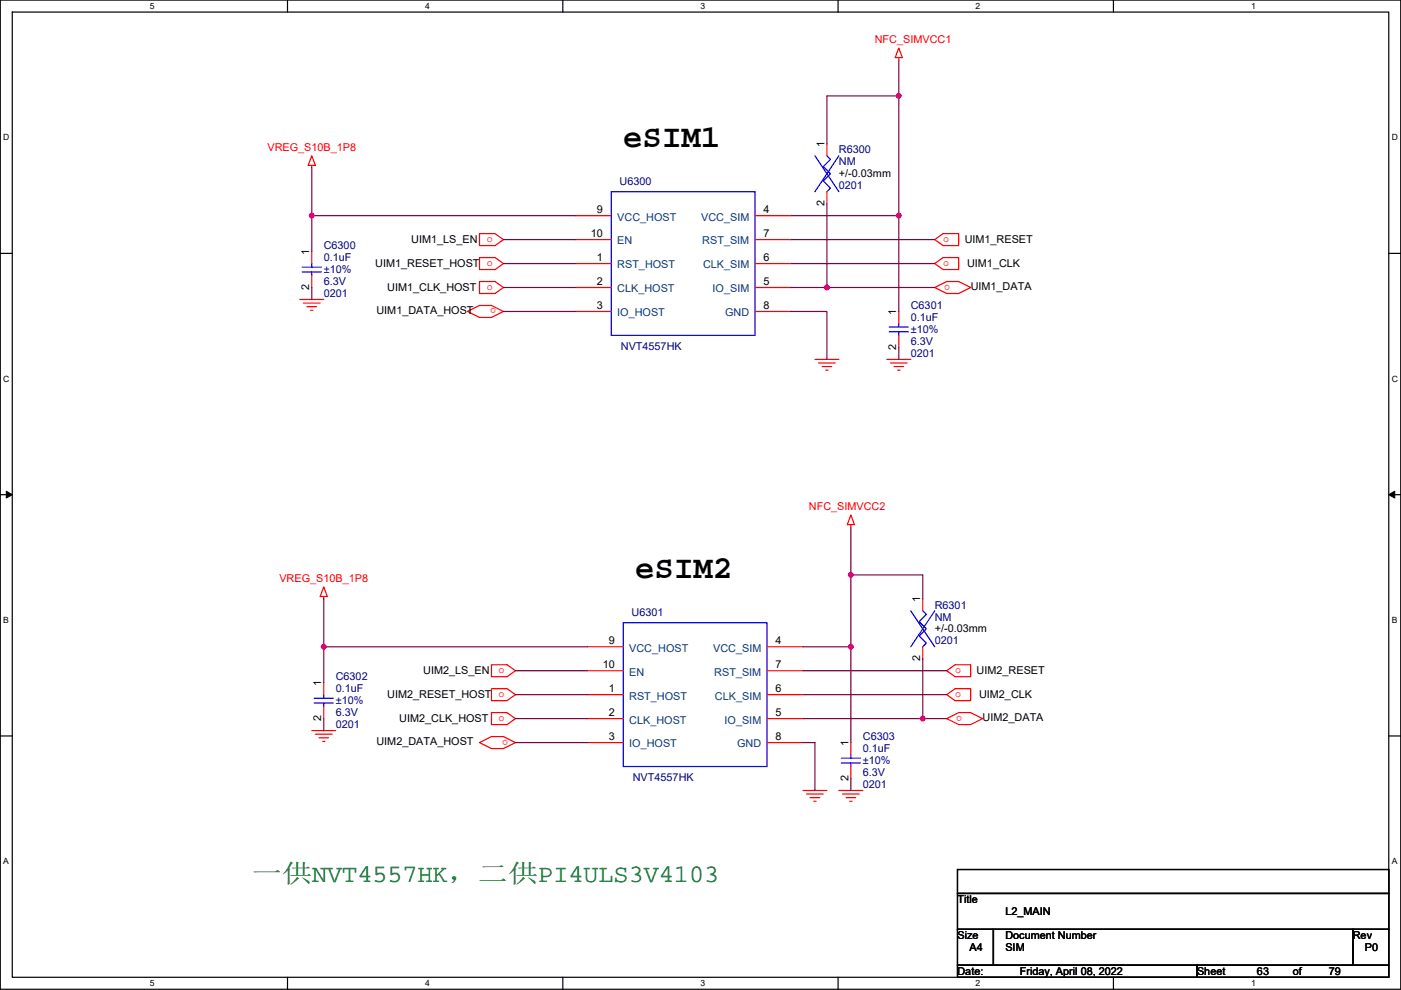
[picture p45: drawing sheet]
<svg xmlns="http://www.w3.org/2000/svg" width="297mm" height="210mm" viewBox="0 0 297 210" stroke-linecap="round" stroke-linejoin="round" font-family="sans-serif">
<defs><g id="words">
<g font-size="6.9">
<text x="132.1" y="31.1">eSIM1</text>
<text x="134.7" y="122.6">eSIM2</text>
</g>
<text font-size="5.3" fill="#008000" x="53.4" y="187.2">一供NVT4557HK，二供PI4ULS3V4103</text>
<g font-size="2.3" fill="#f00">
<text x="185.5" y="9.2">NFC_SIMVCC1</text>
<text x="56.7" y="32">VREG_S10B_1P8</text>
<text x="103.2" y="51.4">o</text>
<text x="200" y="51.4">o</text>
<text x="103.2" y="56.5">o</text>
<text x="200" y="56.5">o</text>
<text x="103.2" y="61.5">o</text>
<text x="105.2" y="65.4" transform="rotate(180 105.2 65.4)">o</text>
<text x="201.5" y="60.3" transform="rotate(180 201.5 60.3)">o</text>
<text x="171.5" y="108.2">NFC_SIMVCC2</text>
<text x="59.2" y="123.5">VREG_S10B_1P8</text>
<text x="105.7" y="142.8">o</text>
<text x="202.5" y="142.8">o</text>
<text x="105.7" y="147.9">o</text>
<text x="202.5" y="147.9">o</text>
<text x="105.7" y="153">o</text>
<text x="204" y="151.8" transform="rotate(180 204 151.8)">o</text>
<text x="107.8" y="156.9" transform="rotate(180 107.8 156.9)">o</text>
</g>
<g font-size="2.3">
<text x="174.8" y="31.3" transform="rotate(-90 174.8 31.3)">1</text>
<text x="177.9" y="37.6">+/-0.03mm</text>
<text x="126.6" y="45.2">9</text>
<text x="161.9" y="45.2">4</text>
<text x="174.8" y="43.7" transform="rotate(-90 174.8 43.7)">2</text>
<text x="87.2" y="51.6">UIM1_LS_EN</text>
<text x="125.3" y="50.3">10</text>
<text x="161.9" y="50.3">7</text>
<text x="204.5" y="51.6">UIM1_RESET</text>
<text x="65.6" y="54.1" transform="rotate(-90 65.6 54.1)">1</text>
<text x="79.6" y="56.7">UIM1_RESET_HOST</text>
<text x="126.6" y="55.4">1</text>
<text x="161.9" y="55.4">6</text>
<text x="205" y="56.7">UIM1_CLK</text>
<text x="65.6" y="61.5" transform="rotate(-90 65.6 61.5)">2</text>
<text x="82.1" y="61.8">UIM1_CLK_HOST</text>
<text x="126.6" y="60.5">2</text>
<text x="126.6" y="65.5">3</text>
<text x="161.9" y="65.5">8</text>
<text x="161.9" y="60.5">5</text>
<text x="205.8" y="61.5">UIM1_DATA</text>
<text x="79.8" y="66.6">UIM1_DATA_HOST</text>
<text x="190" y="66.8" transform="rotate(-90 190 66.8)">1</text>
<text x="190" y="74.2" transform="rotate(-90 190 74.2)">2</text>
<text x="195.1" y="127.8" transform="rotate(-90 195.1 127.8)">1</text>
<text x="129.1" y="136.7">9</text>
<text x="164.4" y="136.7">4</text>
<text x="198.2" y="134.2">+/-0.03mm</text>
<text x="89.7" y="143">UIM2_LS_EN</text>
<text x="127.8" y="141.7">10</text>
<text x="164.4" y="141.7">7</text>
<text x="195.1" y="140.3" transform="rotate(-90 195.1 140.3)">2</text>
<text x="207.1" y="143">UIM2_RESET</text>
<text x="68.1" y="145.6" transform="rotate(-90 68.1 145.6)">1</text>
<text x="82.1" y="148.1">UIM2_RESET_HOST</text>
<text x="129.1" y="146.8">1</text>
<text x="164.4" y="146.8">6</text>
<text x="207.6" y="148.1">UIM2_CLK</text>
<text x="68.1" y="153" transform="rotate(-90 68.1 153)">2</text>
<text x="84.6" y="153.2">UIM2_CLK_HOST</text>
<text x="129.1" y="151.9">2</text>
<text x="164.4" y="151.9">5</text>
<text x="208.3" y="153">UIM2_DATA</text>
<text x="79.8" y="158">UIM2_DATA_HOST</text>
<text x="129.1" y="157">3</text>
<text x="164.4" y="157">8</text>
<text x="179.9" y="158.3" transform="rotate(-90 179.9 158.3)">1</text>
<text x="179.9" y="165.7" transform="rotate(-90 179.9 165.7)">2</text>
<text x="203" y="191.6">Title</text>
<text x="213.2" y="194.1">L2_MAIN</text>
<text x="203" y="199.2">Size</text>
<text x="205.5" y="201.7">A4</text>
<text x="213.2" y="199.2">Document Number</text>
<text x="213.2" y="201.7">SIM</text>
<text x="286.8" y="199.2">Rev</text>
<text x="289.4" y="201.7">P0</text>
<text x="203" y="206.8">Date:</text>
<text x="216.2" y="206.8">Friday, April 08, 2022</text>
<text x="253.8" y="206.8">Sheet</text>
<text x="266.5" y="206.8">63</text>
<text x="274.1" y="206.8">of</text>
<text x="281.7" y="206.8">79</text>
</g>
<g font-size="2.3" fill="#000080">
<text x="177.9" y="32.6">R6300</text>
<text x="177.9" y="35.1">NM</text>
<text x="131.4" y="39.2">U6300</text>
<text x="177.9" y="40.2">0201</text>
<text x="68.6" y="52.9">C6300</text>
<text x="68.6" y="55.4">0.1uF</text>
<text x="68.6" y="58">±10%</text>
<text x="68.6" y="63">0201</text>
<text x="68.6" y="60.5">6.3V</text>
<text x="193.1" y="65.6">C6301</text>
<text x="193.1" y="68.1">0.1uF</text>
<text x="193.1" y="70.7">±10%</text>
<text x="131.6" y="74.2">NVT4557HK</text>
<text x="193.1" y="75.7">0201</text>
<text x="193.1" y="73.2">6.3V</text>
<text x="133.9" y="130.6">U6301</text>
<text x="198.2" y="129.1">R6301</text>
<text x="198.2" y="131.6">NM</text>
<text x="198.2" y="136.7">0201</text>
<text x="71.2" y="144.3">C6302</text>
<text x="71.2" y="146.9">0.1uF</text>
<text x="71.2" y="149.4">±10%</text>
<text x="71.2" y="154.5">0201</text>
<text x="71.2" y="151.9">6.3V</text>
<text x="182.9" y="157">C6303</text>
<text x="182.9" y="159.6">0.1uF</text>
<text x="134.2" y="165.6">NVT4557HK</text>
<text x="182.9" y="167.2">0201</text>
<text x="182.9" y="164.6">6.3V</text>
<text x="182.9" y="162.1">±10%</text>
</g>
<g font-size="2.3" fill="#004080">
<text x="130.9" y="46.8">VCC_HOST</text>
<text x="148.7" y="46.8">VCC_SIM</text>
<text x="130.9" y="51.9">EN</text>
<text x="148.9" y="51.9">RST_SIM</text>
<text x="130.9" y="56.9">RST_HOST</text>
<text x="149.1" y="56.9">CLK_SIM</text>
<text x="130.9" y="62">CLK_HOST</text>
<text x="151.1" y="62">IO_SIM</text>
<text x="130.9" y="67.1">IO_HOST</text>
<text x="153.7" y="67.1">GND</text>
<text x="133.4" y="138.2">VCC_HOST</text>
<text x="133.4" y="143.3">EN</text>
<text x="151.2" y="138.2">VCC_SIM</text>
<text x="151.4" y="143.3">RST_SIM</text>
<text x="133.4" y="148.4">RST_HOST</text>
<text x="151.6" y="148.4">CLK_SIM</text>
<text x="133.4" y="153.5">CLK_HOST</text>
<text x="153.6" y="153.5">IO_SIM</text>
<text x="133.4" y="158.5">IO_HOST</text>
<text x="156.3" y="158.5">GND</text>
</g>
<g font-size="1.8">
<text x="31.8" y="1.9">5</text>
<text x="90.1" y="1.9">4</text>
<text x="148.5" y="1.9">3</text>
<text x="206.9" y="1.9">2</text>
<text x="265.2" y="1.9">1</text>
<text x=".7" y="29.8">D</text>
<text x="295.1" y="29.8">D</text>
<text x=".7" y="81">C</text>
<text x="295.1" y="81">C</text>
<text x=".7" y="132.1">B</text>
<text x="295.1" y="132.1">B</text>
<text x=".7" y="183.3">A</text>
<text x="295.1" y="183.3">A</text>
<text x="31.8" y="209.2">5</text>
<text x="90.1" y="209.2">4</text>
<text x="148.5" y="209.2">3</text>
<text x="206.9" y="209.2">2</text>
<text x="265.2" y="209.2">1</text>
</g>
</g></defs>
<path d="M.1 0h296.9v209.8h-296.9zM2.6 2.6h291.8v204.7h-291.8z" fill="none" stroke="#000" stroke-width=".25"/>
<g fill="#fff">
<path d="M31.8 .3h1v2h-1z"/>
<path d="M31.8 207.5h1v2.1h-1z"/>
</g>
<path d="M61 0v2.6M61 207.3v2.5" fill="none" stroke="#000" stroke-width=".25"/>
<g fill="#fff">
<path d="M90.1 .3h1v2h-1z"/>
<path d="M90.1 207.5h1v2.1h-1z"/>
</g>
<path d="M119.3 0v2.6M119.3 207.3v2.5" fill="none" stroke="#000" stroke-width=".25"/>
<g fill="#fff">
<path d="M148.5 .3h1v2h-1z"/>
<path d="M148.5 207.5h1v2.1h-1z"/>
</g>
<path d="M177.7 0v2.6M177.7 207.3v2.5" fill="none" stroke="#000" stroke-width=".25"/>
<g fill="#fff">
<path d="M206.9 .3h1v2h-1z"/>
<path d="M206.9 207.5h1v2.1h-1z"/>
</g>
<path d="M236.1 0v2.6M236.1 207.3v2.5" fill="none" stroke="#000" stroke-width=".25"/>
<g fill="#fff">
<path d="M265.2 .3h1v2h-1z"/>
<path d="M265.2 207.5h1v2.1h-1z"/>
<path d="M.7 28.2h1.3v2h-1.3z"/>
<path d="M295.1 28.2h1.3v2h-1.3z"/>
<path d="M.7 79.3h1.3v2.1h-1.3z"/>
<path d="M295.1 79.3h1.3v2.1h-1.3z"/>
</g>
<path d="M.1 53.7h2.5M294.4 53.7h2.6" fill="none" stroke="#000" stroke-width=".25"/>
<g fill="#fff">
<path d="M.7 130.5h1.2v2h-1.2z"/>
<path d="M295.1 130.5h1.2v2h-1.2z"/>
</g>
<path d="M.1 104.9h2.5M294.4 104.9h2.6" fill="none" stroke="#000" stroke-width=".25"/>
<path d="M1.3 104.2l1.3 .7-1.3 .7zM294.4 104.9l1.3-.7v1.4z" fill="#000" stroke="#000" stroke-width=".21"/>
<g fill="#fff">
<path d="M.7 181.7h1.2v2h-1.2z"/>
<path d="M295.1 181.7h1.2v2h-1.2z"/>
</g>
<path d="M.1 156.1h2.5M294.4 156.1h2.6M203 184.4h91.4v5.1h-91.4zM203 189.5h91.4v7.6h-91.4zM203 197.1h7.6v7.6h-7.6zM210.6 197.1h76.2v7.6h-76.2zM286.8 197.1h7.6v7.6h-7.6zM203 204.7h50.8v2.6h-50.8zM253.8 204.7h40.6v2.6h-40.6z" fill="none" stroke="#000" stroke-width=".25"/>
<g fill="none" stroke="#f00" stroke-width=".25">
<path d="M190.6 10.2l.7 2h-1.5zM190.6 12.2v.5M66.1 35.1v.5M66.1 33l.8 2.1h-1.6zM175.3 30.5v2.5M66.1 53.4v2.5M66.1 58.4v2.6M101.7 54.6h3.3l1.7 1.3-1.7 1.3h-3.3zM101.7 59.7h3.3l1.7 1.3-1.7 1.3h-3.3zM101.7 49.6h3.3l1.7 1.2-1.7 1.3h-3.3zM122 55.9h7.6M122 45.7h7.6"/>
<path d="M122 50.8h7.6M160.1 45.7h7.6M160.1 55.9h7.6M160.1 50.8h7.6M175.3 40.7v2.5M198.2 50.8l1.8-1.2h3.3v2.5h-3.3zM198.2 55.9l1.8-1.3h3.3v2.6h-3.3zM63.6 63.5h5M64.3 64.3h3.6M65.1 65h2M65.8 65.8h.6M99.1 66.1l2.6-1.3h2.5l2.5 1.3-2.5 1.2h-2.5z"/>
<path d="M122 61h7.6M122 66.1h7.6M160.1 61h7.6M160.1 66.1h7.6M172.8 76.2h5.1M173.5 77h3.6M174.3 77.7h2M175.1 78.5h.5M188 76.2h5.1M188.8 77h3.5M189.5 77.7h2.1M190.3 78.5h.5"/>
<path d="M190.6 66.1v2.5M190.6 71.1v2.6M198.2 61l2.5-1.3h2.6l2.5 1.3-2.5 1.3h-2.6zM180.4 111.3v.5M180.4 109.2l.8 2.1h-1.6zM68.6 126.5v.5M68.6 124.5l.8 2h-1.5zM124.5 137.2h7.6M162.6 137.2h7.6M195.6 127v2.6M195.6 137.2v2.5M66.1 155h5.1"/>
<path d="M66.9 155.7h3.5M67.6 156.5h2.1M68.4 157.2h.5M68.6 144.8v2.5M68.6 149.9v2.5M101.7 157.5l2.5-1.3h2.5l2.6 1.3-2.6 1.3h-2.5zM104.2 146.1h3.3l1.8 1.2-1.8 1.3h-3.3zM104.2 151.2h3.3l1.8 1.2-1.8 1.3h-3.3zM104.2 141h3.3l1.8 1.3-1.8 1.2h-3.3zM124.5 147.3h7.6M124.5 152.4h7.6M124.5 157.5h7.6"/>
<path d="M124.5 142.3h7.6M162.6 152.4h7.6M162.6 147.3h7.6M162.6 142.3h7.6M162.6 157.5h7.6M180.4 157.5v2.5M200.7 152.4l2.6-1.2h2.5l2.5 1.2-2.5 1.3h-2.5zM200.7 142.3l1.8-1.3h3.3v2.5h-3.3zM200.7 147.3l1.8-1.2h3.3v2.5h-3.3zM170.2 167.7h5.1M171 168.4h3.6M171.8 169.2h2"/>
<path d="M172.5 169.9h.5M177.9 167.7h5M178.6 168.4h3.6M179.4 169.2h2M180.1 169.9h.6M180.4 162.6v2.5"/>
</g>
<g fill="none" stroke="#00f" stroke-width=".25">
<path d="M172.8 33l5.1 7.7M175.3 33l.8 .8-1.5 1.5 1.5 1.6-1.5 1.5 1.5 1.5-.8 .8M177.9 33l-5.1 7.7M64.1 56.7h4M64.1 57.7h4M66.1 55.9v.8M66.1 57.7v.7M129.6 40.7h30.5v30.4h-30.5zM188.5 69.4h4.1M188.5 70.4h4.1M190.6 68.6v.8M190.6 70.4v.7"/>
<path d="M132.1 132.1h30.5v30.5h-30.5zM193.1 129.6l5.1 7.6M195.6 129.6l.8 .7-1.5 1.5 1.5 1.6-1.5 1.5 1.5 1.5-.8 .8M198.2 129.6l-5.1 7.6M66.6 148.1h4.1M66.6 149.1h4.1M68.6 147.3v.8M68.6 149.1v.8M178.4 160.8h4M178.4 161.8h4M180.4 160v.8M180.4 161.8v.8"/>
</g>
<g fill="none" stroke="#800040" stroke-width=".25">
<path d="M190.6 12.7v7.6M66.1 35.6v10.1M175.3 30.5v-10.2h15.3v25.4M66.1 45.7h55.9M66.1 45.7v7.7M106.7 55.9h15.3M106.7 50.8h15.3M167.7 45.7h22.9v20.4M167.7 50.8h30.5M167.7 55.9h30.5M175.3 43.2v17.8M66.1 61v2.5"/>
<path d="M106.7 61h15.3M106.7 66.1h15.3M167.7 61h30.5M167.7 66.1h7.6v10.1M190.6 73.7v2.5M180.4 111.8v10.1M68.6 127v10.2M68.6 137.2h55.9M68.6 137.2v7.6M170.2 137.2h10.2v20.3M180.4 121.9v15.3M180.4 121.9h15.2v5.1"/>
<path d="M195.6 139.7v12.7M68.6 152.4v2.6M109.3 142.3h15.2M109.3 147.3h15.2M109.3 152.4h15.2M109.3 157.5h15.2M170.2 157.5h2.6v10.2M170.2 142.3h30.5M170.2 147.3h30.5M170.2 152.4h25.4M195.6 152.4h5.1M180.4 165.1v2.6"/>
</g>
<g fill="#f0f" stroke="#f0f" stroke-width=".25">
<circle cx="175.3" cy="61" r=".5"/>
<circle cx="66.1" cy="45.7" r=".5"/>
<circle cx="190.5" cy="45.7" r=".5"/>
<circle cx="68.6" cy="137.2" r=".5"/>
<circle cx="195.6" cy="152.4" r=".5"/>
<circle cx="180.4" cy="121.9" r=".5"/>
<circle cx="180.4" cy="137.2" r=".5"/>
<circle cx="190.5" cy="20.3" r=".5"/>
</g>
<use href="#words"/>
</svg>
